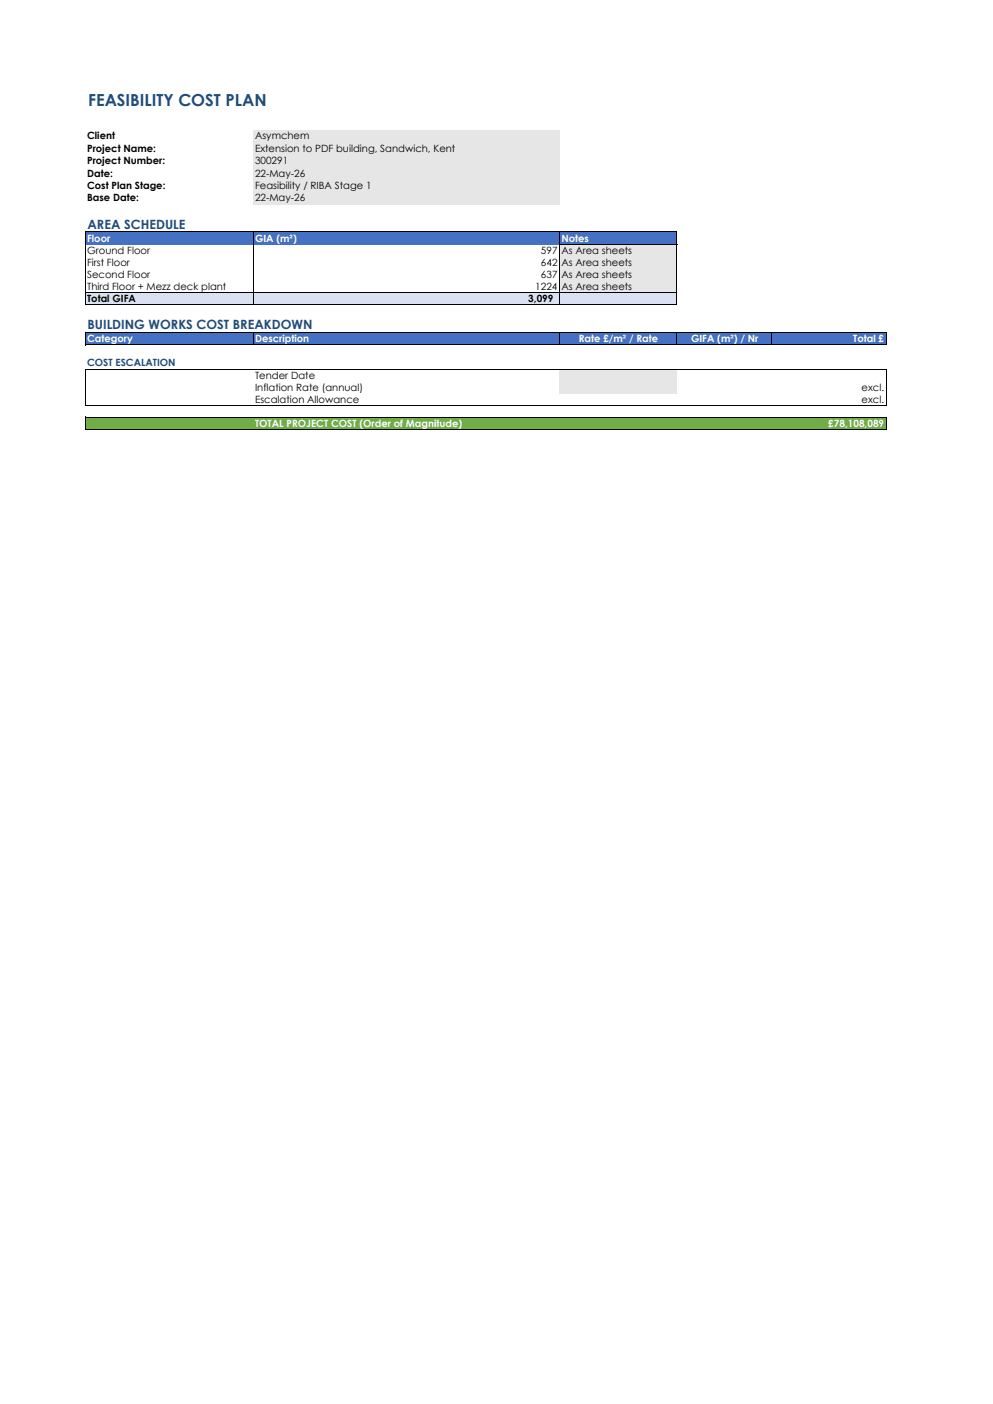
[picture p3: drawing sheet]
<svg xmlns="http://www.w3.org/2000/svg" width="210mm" height="297mm" viewBox="0 0 210 297" stroke-linecap="round" stroke-linejoin="round" font-family="sans-serif">
<defs><g id="words">
<text font-size="3.5" fill="#1f4e78" x="18.6" y="22.4">FEASIBILITY COST PLAN</text>
<g font-size="2.7" fill="#1f4e78">
<text x="18.5" y="48.3">AREA SCHEDULE</text>
<text x="18.5" y="69.6">BUILDING WORKS COST BREAKDOWN</text>
</g>
<g font-size="2.1">
<text x="18.4" y="29.5">Client</text>
<text x="53.9" y="29.5">Asymchem</text>
<text x="18.4" y="32.1">Project Name:</text>
<text x="18.4" y="34.8">Project Number:</text>
<text x="53.9" y="32.1">Extension to PDF building, Sandwich, Kent</text>
<text x="53.9" y="34.8">300291</text>
<text x="18.4" y="37.4">Date:</text>
<text x="18.4" y="40">Cost Plan Stage:</text>
<text x="53.9" y="37.4">22-May-26</text>
<text x="53.9" y="40">Feasibility / RIBA Stage 1</text>
<text x="18.4" y="42.6">Base Date:</text>
<text x="53.9" y="42.6">22-May-26</text>
<text x="18.4" y="53.7">Ground Floor</text>
<text x="114.4" y="53.7">597</text>
<text x="118.7" y="53.7">As Area sheets</text>
<text x="18.4" y="56.3">First Floor</text>
<text x="18.4" y="58.8">Second Floor</text>
<text x="114.4" y="56.3">642</text>
<text x="114.4" y="58.8">637</text>
<text x="118.7" y="56.3">As Area sheets</text>
<text x="118.7" y="58.8">As Area sheets</text>
<text x="18.4" y="61.3">Third Floor + Mezz deck plant</text>
<text x="18.4" y="63.9">Total GIFA</text>
<text x="111.7" y="63.9">3,099</text>
<text x="113.2" y="61.3">1224</text>
<text x="118.7" y="61.3">As Area sheets</text>
<text x="53.9" y="80.1">Tender Date</text>
<text x="53.9" y="82.7">Inflation Rate (annual)</text>
<text x="182.2" y="82.7">excl.</text>
<text x="53.9" y="85.2">Escalation Allowance</text>
<text x="182.2" y="85.2">excl.</text>
</g>
<g font-size="2.1" fill="#fff">
<text x="18.4" y="51.1">Floor</text>
<text x="53.9" y="51.1">GIA (m²)</text>
<text x="118.7" y="51.1">Notes</text>
<text x="18.4" y="72.3">Category</text>
<text x="53.9" y="72.3">Description</text>
<text x="122.4" y="72.3">Rate £/m² / Rate</text>
<text x="146.1" y="72.3">GIFA (m²) / Nr</text>
<text x="180.4" y="72.3">Total £</text>
<text x="53.9" y="90.3">TOTAL PROJECT COST (Order of Magnitude)</text>
<text x="175.1" y="90.3">£78,108,089</text>
</g>
<text font-size="2.1" fill="#1f4e78" x="18.4" y="77.5">COST ESCALATION</text>
</g></defs>
<path d="M53.6 27.5h64.8v15.8h-64.8z" fill="#e7e6e6"/>
<path d="M18.1 49.1h125.1v2.6h-125.1z" fill="#4471c4"/>
<g fill="#e7e6e6">
<path d="M118.3 51.7h24.9v2.6h-24.9z"/>
<path d="M118.3 54.2h24.9v2.6h-24.9z"/>
<path d="M118.3 56.8h24.9v2.6h-24.9z"/>
<path d="M118.3 59.3h24.9v2.6h-24.9z"/>
</g>
<path d="M18.1 61.8h125.1v2.7h-125.1z" fill="#d9e1f2"/>
<path d="M18.1 70.3h169.3v2.7h-169.3z" fill="#4471c4"/>
<g fill="none" stroke="#000" stroke-width=".21">
<path d="M18 49v15.6M18.1 49.1h125.1M53.6 49.1v15.5M118.3 49.1v15.5M118.4 51.7h24.8M143.1 49.1v15.5M18 70.2v2.8M18.1 61.8h125.1M18.1 64.5h125.1M18.1 70.3h169.4M18.1 72.9h169.4M53.6 70.4v2.6"/>
<path d="M118.3 70.4v2.6M143.1 70.4v2.6M163.2 70.4v2.6M187.4 70.4v2.6"/>
</g>
<path d="M118.3 78.1h24.9v5.1h-24.9z" fill="#e7e6e6"/>
<path d="M18.1 88.3h169.3v2.6h-169.3z" fill="#70ad47"/>
<path d="M18 78v7.8M18.1 78.1h169.4M187.4 78.2v7.6M18 88.2v2.8M18.1 85.7h169.4M18.1 88.3h169.4M18.1 90.9h169.4M187.4 88.3v2.7" fill="none" stroke="#000" stroke-width=".21"/>
<use href="#words"/>
</svg>
